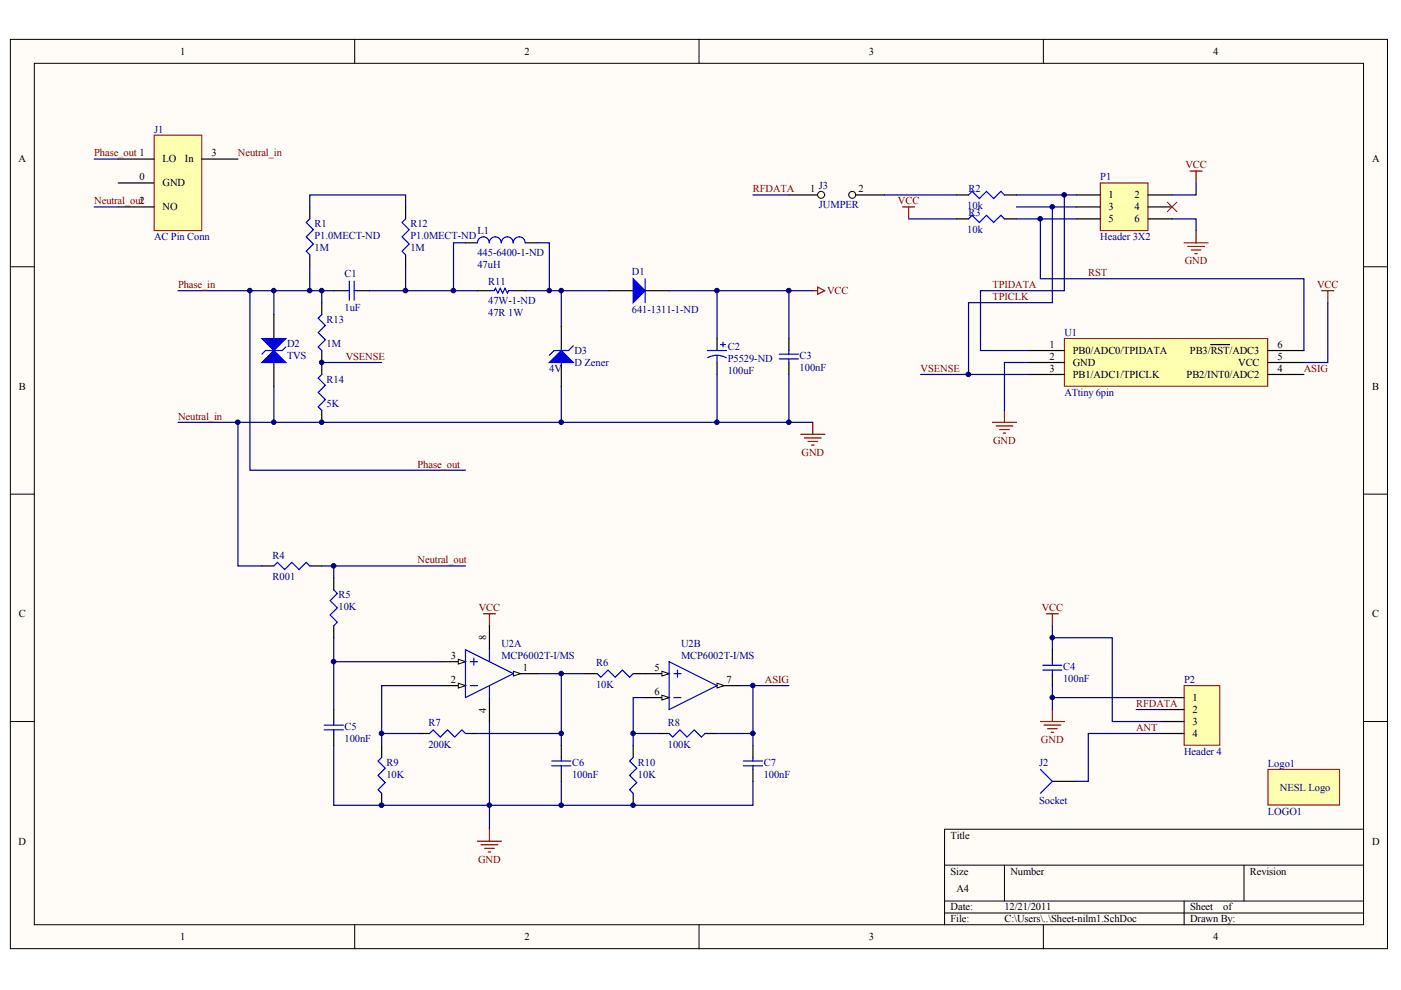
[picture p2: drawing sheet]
<svg xmlns="http://www.w3.org/2000/svg" width="297mm" height="210mm" viewBox="0 0 297 210" stroke-linecap="round" stroke-linejoin="round" font-family="sans-serif">
<defs><g id="words">
<g font-size="2.2">
<text x="38.2" y="11.6">1</text>
<text x="111.2" y="11.6">2</text>
<text x="184.2" y="11.6">3</text>
<text x="257.2" y="11.6">4</text>
<text x="3.9" y="34.4">A</text>
<text x="34.4" y="34.4">LO</text>
<text x="39.2" y="34.4">In</text>
<text x="44.9" y="33.2">3</text>
<text x="290.9" y="34.4">A</text>
<text x="29.5" y="38.3">0</text>
<text x="34.4" y="39.5">GND</text>
<text x="171.8" y="40.8">1</text>
<text x="182" y="40.8">2</text>
<text x="34.4" y="44.6">NO</text>
<text x="235.1" y="42.1">1</text>
<text x="235.1" y="44.6">3</text>
<text x="235.1" y="47.1">5</text>
<text x="240.6" y="42.1">2</text>
<text x="240.6" y="44.6">4</text>
<text x="240.6" y="47.1">6</text>
<text x="222.5" y="73.8">1</text>
<text x="222.5" y="76.3">2</text>
<text x="227.4" y="75">PB0/ADC0/TPIDATA</text>
<text x="227.4" y="77.6">GND</text>
<text x="252.3" y="75">PB3/RST/ADC3</text>
<text x="262.5" y="77.6">VCC</text>
<text x="270.9" y="76.3">5</text>
<text x="270.9" y="73.8">6</text>
<text x="4" y="82.7">B</text>
<text x="222.5" y="78.8">3</text>
<text x="227.4" y="80.1">PB1/ADC1/TPICLK</text>
<text x="251.6" y="80.1">PB2/INT0/ADC2</text>
<text x="270.9" y="78.8">4</text>
<text x="290.9" y="82.7">B</text>
<text x="4" y="130.9">C</text>
<text x="290.9" y="130.9">C</text>
<text x="103.1" y="135.7" transform="rotate(-90 103.1 135.7)">8</text>
<text x="95.6" y="139.7">3</text>
<text x="110.9" y="142.3">1</text>
<text x="138.7" y="142.3">5</text>
<text x="95.6" y="144.8">2</text>
<text x="138.7" y="147.4">6</text>
<text x="154.1" y="144.8">7</text>
<text x="252.8" y="148.6">1</text>
<text x="103.1" y="151.1" transform="rotate(-90 103.1 151.1)">4</text>
<text x="252.8" y="151.2">2</text>
<text x="252.8" y="153.7">3</text>
<text x="252.8" y="156.2">4</text>
<text x="3.9" y="179.1">D</text>
<text x="201.5" y="177.8">Title</text>
<text x="290.9" y="179.1">D</text>
<text x="201.5" y="185.4">Size</text>
<text x="214.2" y="185.4">Number</text>
<text x="265" y="185.4">Revision</text>
<text x="202.8" y="189.2">A4</text>
<text x="201.5" y="193">Date:</text>
<text x="201.5" y="195.6">File:</text>
<text x="213" y="193">12/21/2011</text>
<text x="213" y="195.6">C:\Users\..\Sheet-nilm1.SchDoc</text>
<text x="252.3" y="193">Sheet</text>
<text x="252.3" y="195.6">Drawn By:</text>
<text x="259.4" y="193">of</text>
<text x="38.2" y="199.4">1</text>
<text x="111.2" y="199.4">2</text>
<text x="184.2" y="199.4">3</text>
<text x="257.2" y="199.4">4</text>
</g>
<g font-size="2.2" fill="#000080">
<text x="32.7" y="28.1">J1</text>
<text x="173.6" y="40">J3</text>
<text x="205.3" y="40.8">R2</text>
<text x="233.3" y="38.3">P1</text>
<text x="173.6" y="44.1">JUMPER</text>
<text x="205.1" y="44.3">10k</text>
<text x="205.3" y="45.9">R3</text>
<text x="32.7" y="50.9">AC Pin Conn</text>
<text x="66.7" y="53.2">1M</text>
<text x="66.7" y="48.1">R1</text>
<text x="66.7" y="50.7">P1.0MECT-ND</text>
<text x="87" y="53.2">1M</text>
<text x="87" y="48.1">R12</text>
<text x="87" y="50.7">P1.0MECT-ND</text>
<text x="101.2" y="49.7">L1</text>
<text x="205.1" y="49.4">10k</text>
<text x="233.3" y="50.9">Header 3X2</text>
<text x="73" y="58.8">C1</text>
<text x="101.2" y="56.8">47uH</text>
<text x="101.2" y="54.2">445-6400-1-ND</text>
<text x="134" y="58.3">D1</text>
<text x="73" y="65.9">1uF</text>
<text x="103.5" y="60.3">R11</text>
<text x="103.5" y="64.4">47W-1-ND</text>
<text x="69.2" y="68.4">R13</text>
<text x="103.5" y="66.9">47R 1W</text>
<text x="134" y="66.4">641-1311-1-ND</text>
<text x="225.7" y="71.2">U1</text>
<text x="60.9" y="73.5">D2</text>
<text x="60.9" y="76.1">TVS</text>
<text x="69.2" y="73.5">1M</text>
<text x="121.8" y="75">D3</text>
<text x="121.8" y="77.6">D Zener</text>
<text x="154.3" y="74.3">C2</text>
<text x="154.3" y="76.8">P5529-ND</text>
<text x="169.5" y="76.1">C3</text>
<text x="69.2" y="81.1">R14</text>
<text x="116.5" y="78.8">4V</text>
<text x="154.3" y="79.4">100uF</text>
<text x="169.5" y="78.6">100nF</text>
<text x="225.7" y="83.9">ATtiny 6pin</text>
<text x="69.2" y="86.2">5K</text>
<text x="57.8" y="118.4">R4</text>
<text x="57.8" y="123">R001</text>
<text x="71.8" y="126.8">R5</text>
<text x="71.8" y="129.3">10K</text>
<text x="106.3" y="137.2">U2A</text>
<text x="144.4" y="137.2">U2B</text>
<text x="106.3" y="139.7">MCP6002T-I/MS</text>
<text x="126.4" y="141.3">R6</text>
<text x="144.4" y="139.7">MCP6002T-I/MS</text>
<text x="225.4" y="142">C4</text>
<text x="126.4" y="145.8">10K</text>
<text x="225.4" y="144.6">100nF</text>
<text x="251.1" y="144.8">P2</text>
<text x="73" y="154.7">C5</text>
<text x="90.8" y="154">R7</text>
<text x="141.6" y="154">R8</text>
<text x="73" y="157.3">100nF</text>
<text x="90.8" y="158.5">200K</text>
<text x="141.6" y="158.5">100K</text>
<text x="251.1" y="160">Header 4</text>
<text x="81.9" y="162.3">R9</text>
<text x="81.9" y="164.9">10K</text>
<text x="121.3" y="162.3">C6</text>
<text x="121.3" y="164.9">100nF</text>
<text x="135.3" y="162.3">R10</text>
<text x="135.3" y="164.9">10K</text>
<text x="161.9" y="162.3">C7</text>
<text x="161.9" y="164.9">100nF</text>
<text x="220.3" y="162.3">J2</text>
<text x="268.8" y="162.6">Logo1</text>
<text x="271.4" y="167.7">NESL Logo</text>
<text x="220.3" y="170.4">Socket</text>
<text x="268.8" y="172.7">LOGO1</text>
</g>
<g font-size="2.2" fill="#800000">
<text x="20" y="33.2">Phase_out 1</text>
<text x="50.4" y="33.2">Neutral_in</text>
<text x="251.3" y="35.7">VCC</text>
<text x="159.6" y="40.8">RFDATA</text>
<text x="20" y="43.3">Neutral_out2</text>
<text x="190.4" y="43.3">VCC</text>
<text x="230.7" y="58.6">RST</text>
<text x="251.2" y="56">GND</text>
<text x="37.7" y="61.1">Phase_in</text>
<text x="175.4" y="62.4">VCC</text>
<text x="210.4" y="61.1">TPIDATA</text>
<text x="210.4" y="63.6">TPICLK</text>
<text x="279.3" y="61.1">VCC</text>
<text x="73.3" y="76.3">VSENSE</text>
<text x="195.2" y="78.8">VSENSE</text>
<text x="276.4" y="78.8">ASIG</text>
<text x="37.7" y="89">Neutral_in</text>
<text x="210.6" y="94.1">GND</text>
<text x="88.5" y="99.1">Phase_out</text>
<text x="169.9" y="96.6">GND</text>
<text x="88.5" y="119.4">Neutral_out</text>
<text x="101.5" y="129.6">VCC</text>
<text x="220.9" y="129.6">VCC</text>
<text x="162.2" y="144.8">ASIG</text>
<text x="240.9" y="149.9">RFDATA</text>
<text x="240.9" y="155">ANT</text>
<text x="220.7" y="157.5">GND</text>
<text x="101.4" y="182.9">GND</text>
</g>
</g></defs>
<g fill="#fffcf8" stroke="#000" stroke-width=".21">
<path d="M2.2 8.4h292v192.7h-292z"/>
<path d="M7.3 13.4h281.8v182.7h-281.8z"/>
</g>
<g fill="none" stroke="#000" stroke-width=".21">
<path d="M75.2 8.4v5M148.2 8.4v5M221.2 8.4v5M2.2 56.6h5.1M289.1 56.6h5.1M2.2 104.8h5.1M289.1 104.8h5.1M2.2 153h5.1M289.1 153h5.1M289.1 175.8h-88.8v20.3M75.2 196.1v5.1M148.2 196.1v5.1"/>
<path d="M200.3 183.4h88.8M200.3 191h88.8M200.3 193.6h88.8M213 183.4v7.6M221.2 196.1v5.1M251.1 191v5.1M263.8 183.4v7.6"/>
</g>
<path d="M65.7 43.9v2.5M65.7 54v2.6M70.8 61.6h2.5M75.8 61.6h2.6M129.2 61.6h5M136.8 61.6h5.1M152 71.8v2.5M152 76.9v2.5M167.3 71.8v2.5M167.3 76.9v2.5" fill="none" stroke="#000" stroke-width=".25"/>
<g fill="none" stroke="#00f" stroke-width=".25">
<path d="M65.7 46.4l-.8 .8 1.5 1.5-1.5 1.5 1.5 1.5-1.5 1.6 .8 .7M74.1 59.6v4.1M75.1 59.6v4.1M136.8 59.1v5.1M73.3 61.6h.8M75.1 61.6h.7M150 74.3h4.1M152 75.3l1.2 .2 .8 .4M152 75.3l-1.2 .2-.8 .3M152 75.3v1.6M152.8 73.1h1M153.3 72.5v1.1"/>
<path d="M165.2 75.1h4.1M165.2 76.1h4.1M167.3 74.3v.8M167.3 76.1v.8"/>
</g>
<path d="M37.7 61.6h33.1M152 61.6v10.2" fill="none" stroke="#000080" stroke-width=".25"/>
<path d="M134.2 59.1l2.6 2.5-2.6 2.6z" fill="#00f" stroke="#00f" stroke-width=".25"/>
<path d="M225.7 71.8h43.1v10.1h-43.1z" fill="#ffffb0" stroke="#800000" stroke-width=".21"/>
<g fill="none" stroke="#000" stroke-width=".25">
<path d="M58.1 66.7v5.1M58.1 76.9v5M218 74.3h7.7M218 76.9h7.7M218 79.4h7.7M256.7 73.1h4M268.8 74.3h7.6M268.8 76.9h7.6M268.8 79.4h7.6M55.5 120h2.6M65.7 120h2.5M119 158.1v2.5"/>
<path d="M119 163.1v2.6"/>
</g>
<path d="M60.6 73.6l-.8 .7h-3.5l-.8 .8M58.1 120l.7-.8 1.5 1.6 1.6-1.6 1.5 1.6 1.5-1.6 .8 .8M117 161.4h4M117 162.4h4M119 160.6v.8M119 162.4v.7" fill="none" stroke="#00f" stroke-width=".25"/>
<g fill="#00f" stroke="#00f" stroke-width=".25">
<path d="M55.5 76.9l2.6-2.6 2.5 2.6z"/>
<path d="M55.5 71.8h5.1l-2.5 2.5z"/>
</g>
<path d="M53 61.6v38.1h45.7M58.1 61.6v5.1M152 79.4v10.1M167.3 61.6h5M167.3 79.4v10.1M218 76.9h-5v10.1M281.5 64.2v12.7h-5.1M37.7 89.5h134.6M50.4 89.5v30.5h5.1M58.1 81.9v7.6" fill="none" stroke="#000080" stroke-width=".25"/>
<g fill="none" stroke="#800000" stroke-width=".25">
<path d="M172.3 61.6h1.1M173.4 60.9l1.5 .7-1.5 .8zM280.3 61.6h2.5M281.5 61.6v2.6M169.8 92.1h5.1M170.6 92.8h3.5M171.3 93.6h2.1M172.1 94.4h.5M172.3 89.5v2.6M210.4 89.5h5.1M211.2 90.3h3.5M211.9 91.1h2.1"/>
<path d="M212.7 91.8h.5M213 87v2.5M101.2 178.4h5.1M102 179.1h3.5M102.8 179.9h2M103.8 175.8v2.6M103.5 180.6h.5"/>
</g>
<path d="M233.3 38.8h10.1v10.1h-10.1z" fill="#ffffb0" stroke="#800000" stroke-width=".21"/>
<path d="M202.8 41.3h2.5M202.8 46.4h2.5M213 41.3h2.5M213 46.4h2.5M228.2 41.3h5.1M228.2 43.9h5.1M228.2 46.4h5.1M243.4 41.3h5.1M243.4 43.9h5.1M243.4 46.4h5.1" fill="none" stroke="#000" stroke-width=".25"/>
<path d="M253.6 38.8v2.5h-5.1M215.5 41.3h12.7M215.5 43.9h12.7M215.5 46.4h12.7M220.6 46.4v12.7h55.8v15.2M223.1 43.9v20.3h-17.8v15.2h12.7M225.7 41.3v20.3h-17.8v12.7h10.1M248.5 46.4h5.1v2.5" fill="none" stroke="#000080" stroke-width=".25"/>
<path d="M247.5 42.9l2 2M249.5 42.9l-2 2" fill="none" stroke="#f00" stroke-width=".21"/>
<path d="M205.3 41.3l.8-.7 1.5 1.5 1.6-1.5 1.5 1.5 1.5-1.5 .8 .7M205.3 46.4l.8-.7 1.5 1.5 1.6-1.5 1.5 1.5 1.5-1.5 .8 .7" fill="none" stroke="#00f" stroke-width=".25"/>
<path d="M252.3 36.3h2.6M253.6 36.3v2.5M251.1 51.5h5M251.8 52.2h3.6M252.6 53h2M253.3 53.8h.5M253.6 48.9v2.6" fill="none" stroke="#800000" stroke-width=".25"/>
<path d="M251.1 145.4h7.5v12.6h-7.5z" fill="#ffffb0" stroke="#800000" stroke-width=".21"/>
<g fill="none" stroke="#000" stroke-width=".25">
<path d="M70.8 122.5v2.6M70.8 132.7v2.5M223.1 137.8v2.5M70.8 150.4v2.6M70.8 155.5v2.6M80.9 158.1v2.5M88.5 155.5h2.6M98.7 155.5h2.5M223.1 142.8v2.6M246 147.9h5.1M246 150.4h5.1M246 153h5.1"/>
<path d="M246 155.5h5.1M80.9 168.2v2.5M223.1 165.7h5.1"/>
</g>
<g fill="none" stroke="#000080" stroke-width=".25">
<path d="M187.6 41.3h15.2M192.6 46.4h10.2M68.2 120h30.5M70.8 120v2.5M70.8 135.2v15.2M223.1 135.2h12.7v17.8h10.2M223.1 132.7v5.1M70.8 140.3h22.8M80.9 155.5h7.6M93.6 145.4h-12.7v12.7M101.2 155.5h17.8M103.8 153v17.7h-33v-12.6"/>
<path d="M113.9 142.8h5.1M124.1 142.8h-5.1v15.3M223.1 145.4v2.5M240.9 150.4h5.1M246 147.9h-22.9v2.5M246 155.5h-15.3v10.2h-2.5M119 165.7v5h-15.2v5.1"/>
</g>
<path d="M102.5 130.1h2.5M103.8 130.1v2.6M221.9 130.1h2.5M223.1 130.1v2.6M220.6 153h5.1M221.3 153.7h3.6M222.1 154.5h2M222.9 155.3h.5M223.1 150.4v2.6" fill="none" stroke="#800000" stroke-width=".25"/>
<path d="M70.8 125.1l.7 .7-1.5 1.6 1.5 1.5-1.5 1.5 1.5 1.5-.7 .8M68.7 153.7h4.1M68.7 154.8h4.1M70.8 153v.7M70.8 154.8v.7M91.1 155.5l.7-.7 1.6 1.5 1.5-1.5 1.5 1.5 1.5-1.5 .8 .7M221.1 141.1h4.1M221.1 142.1h4.1M223.1 140.3v.8M223.1 142.1v.7M80.9 160.6l-.7 .8 1.5 1.5-1.5 1.5 1.5 1.5-1.5 1.5 .7 .8M220.6 163.1l2.5 2.6-2.5 2.5" fill="none" stroke="#00f" stroke-width=".25"/>
<path d="M268.8 163.1h15.2v7.6h-15.2z" fill="#ffffb0" stroke="#800000" stroke-width=".21"/>
<path d="M93.6 145.4h5.1" fill="none" stroke="#000" stroke-width=".25"/>
<path d="M97.2 144.9l1.5 .5-1.5 .5z" fill="#fffcf8" stroke="#000" stroke-width=".21"/>
<path d="M93.6 140.3h5.1" fill="none" stroke="#000" stroke-width=".25"/>
<path d="M97.2 139.8l1.5 .5-1.5 .5z" fill="#fffcf8" stroke="#000" stroke-width=".21"/>
<path d="M108.9 142.8h5" fill="none" stroke="#000" stroke-width=".25"/>
<path d="M108.9 142.3l1.5 .5-1.5 .5z" fill="#fffcf8" stroke="#000" stroke-width=".21"/>
<path d="M103.8 132.7v5.1M103.8 147.9v5.1M136.8 147.9h5.1" fill="none" stroke="#000" stroke-width=".25"/>
<path d="M98.7 137.8l10.2 5-10.2 5.1zM100.5 139.5v1.6M103.8 137.8v2.5M99.7 145.4h1.5M99.7 140.3h1.5M103.8 145.4v2.5" fill="none" stroke="#00f" stroke-width=".25"/>
<path d="M140.3 147.4l1.6 .5-1.6 .5z" fill="#fffcf8" stroke="#000" stroke-width=".21"/>
<path d="M136.8 142.8h5.1" fill="none" stroke="#000" stroke-width=".25"/>
<path d="M140.3 142.3l1.6 .5-1.6 .5z" fill="#fffcf8" stroke="#000" stroke-width=".21"/>
<path d="M152 145.4h5.1" fill="none" stroke="#000" stroke-width=".25"/>
<path d="M152 144.9l1.5 .5-1.5 .5z" fill="#fffcf8" stroke="#000" stroke-width=".21"/>
<path d="M126.6 142.8l.8 .8 1.5-1.5 1.5 1.5 1.6-1.5 1.5 1.5 .7-.8M141.9 155.5l.7 .8 1.5-1.5 1.6 1.5 1.5-1.5 1.5 1.5 .8-.8M141.9 140.3l10.1 5.1-10.1 5zM142.9 147.9h1.5M142.9 142.8h1.5M143.6 142.1v1.5M134.2 160.6l-.7 .8 1.5 1.5-1.5 1.5 1.5 1.5-1.5 1.5 .7 .8M157.6 161.4h4.1M157.6 162.4h4.1M159.6 160.6v.8M159.6 162.4v.7" fill="none" stroke="#00f" stroke-width=".25"/>
<path d="M191.4 43.9h2.5M192.6 43.9v2.5" fill="none" stroke="#800000" stroke-width=".25"/>
<path d="M124.1 142.8h2.5M134.2 158.1v2.5M134.2 142.8h2.6M139.3 155.5h2.6M149.5 155.5h2.5M159.6 158.1v2.5M134.2 168.2v2.5M159.6 163.1v2.6" fill="none" stroke="#000" stroke-width=".25"/>
<path d="M134.2 155.5h5.1M136.8 147.9h-2.6v10.2M157.1 145.4h10.2M159.6 145.4v10.1h-7.6M159.6 155.5v2.6M159.6 165.7v5h-40.6" fill="none" stroke="#000080" stroke-width=".25"/>
<path d="M32.7 28.6h10.1v20.3h-10.1z" fill="#ffffb0" stroke="#800000" stroke-width=".21"/>
<path d="M25.1 38.8h7.6M25.1 33.7h7.6M42.8 33.7h7.6M25.1 43.9h7.6M98.7 51.5h2.5M111.4 51.5h2.5M167.3 41.3h7.6M101.2 61.6h2.6M108.9 61.6h2.5M119 69.2v5.1M119 76.9v5" fill="none" stroke="#000" stroke-width=".25"/>
<path d="M20 33.7h5.1M20 43.9h5.1M98.7 51.5h-2.5v10.1h-17.8M113.9 51.5h2.6v10.1M96.2 61.6h5M111.4 61.6h17.8M119 61.6v7.6M141.9 61.6h25.4v10.2M119 81.9v7.6" fill="none" stroke="#000080" stroke-width=".25"/>
<path d="M106.3 51.5a1.27 1.27 0 0 0-1.3-1.3 1.27 1.27 0 0 0-1.3 1.3 1.24 1.24 0 0 0-1.2-1.3 1.24 1.24 0 0 0-1.3 1.3M111.3 51.5a1.27 1.27 0 0 0-1.2-1.3 1.27 1.27 0 0 0-1.3 1.3 1.24 1.24 0 0 0-1.2-1.3 1.24 1.24 0 0 0-1.3 1.3M103.8 61.6h1l.2-.5 .5 1 .6-1 .5 1 .5-1 .5 1 .2-.5h1.1M121.5 73.3l-1 1h-3l-1 1" fill="none" stroke="#00f" stroke-width=".25"/>
<path d="M116.5 76.9l2.5-2.6 2.5 2.6z" fill="#00f" stroke="#00f" stroke-width=".25"/>
<circle cx="174.1" cy="41.3" r=".74" fill="#fffcf8" stroke="#000" stroke-width=".21"/>
<path d="M180 41.3h7.6" fill="none" stroke="#000" stroke-width=".25"/>
<circle cx="180.7" cy="41.3" r=".74" fill="#fffcf8" stroke="#000" stroke-width=".21"/>
<path d="M65.7 43.9v-2.6h20.3v2.6M65.7 56.6v5M86 56.6v5M159.6 41.3h7.7M68.2 61.6v2.6M68.2 76.9h12.7M195.2 79.4h10.1" fill="none" stroke="#000080" stroke-width=".25"/>
<path d="M86 43.9v2.5M86 54v2.6M68.2 64.2v2.5M68.2 74.3v5.1M68.2 87v2.5" fill="none" stroke="#000" stroke-width=".25"/>
<path d="M86 46.4l-.8 .8 1.6 1.5-1.6 1.5 1.6 1.5-1.6 1.6 .8 .7M68.2 66.7l-.7 .8 1.5 1.5-1.5 1.5 1.5 1.5-1.5 1.6 .7 .7M68.2 79.4l-.7 .8 1.5 1.5-1.5 1.5 1.5 1.5-1.5 1.5 .7 .8" fill="none" stroke="#00f" stroke-width=".25"/>
<g fill="#000080" stroke="#000080" stroke-width=".21">
<circle cx="50.4" cy="89.5" r=".49"/>
<circle cx="53" cy="61.6" r=".48"/>
<circle cx="58" cy="89.5" r=".48"/>
<circle cx="58" cy="61.6" r=".48"/>
<circle cx="65.6" cy="61.6" r=".49"/>
<circle cx="68.2" cy="89.5" r=".48"/>
<circle cx="68.2" cy="76.8" r=".48"/>
<circle cx="68.2" cy="61.6" r=".48"/>
<circle cx="70.7" cy="140.3" r=".49"/>
<circle cx="70.7" cy="120" r=".49"/>
<circle cx="80.9" cy="170.7" r=".49"/>
<circle cx="80.9" cy="155.5" r=".49"/>
<circle cx="86" cy="61.6" r=".49"/>
<circle cx="96.1" cy="61.6" r=".49"/>
<circle cx="103.7" cy="170.7" r=".48"/>
<circle cx="116.4" cy="61.6" r=".48"/>
<circle cx="119" cy="170.7" r=".48"/>
<circle cx="119" cy="155.5" r=".48"/>
<circle cx="119" cy="142.8" r=".48"/>
<circle cx="119" cy="89.5" r=".48"/>
<circle cx="119" cy="61.6" r=".48"/>
<circle cx="134.2" cy="170.7" r=".48"/>
<circle cx="134.2" cy="155.5" r=".48"/>
<circle cx="152" cy="89.5" r=".48"/>
<circle cx="152" cy="61.6" r=".48"/>
<circle cx="159.6" cy="155.5" r=".48"/>
<circle cx="159.6" cy="145.3" r=".48"/>
<circle cx="167.2" cy="89.5" r=".48"/>
<circle cx="167.2" cy="61.6" r=".48"/>
<circle cx="205.3" cy="79.4" r=".49"/>
<circle cx="220.6" cy="46.4" r=".49"/>
<circle cx="223.1" cy="147.9" r=".48"/>
<circle cx="223.1" cy="135.2" r=".48"/>
<circle cx="223.1" cy="43.8" r=".48"/>
<circle cx="225.6" cy="41.3" r=".49"/>
</g>
<use href="#words"/>
</svg>
